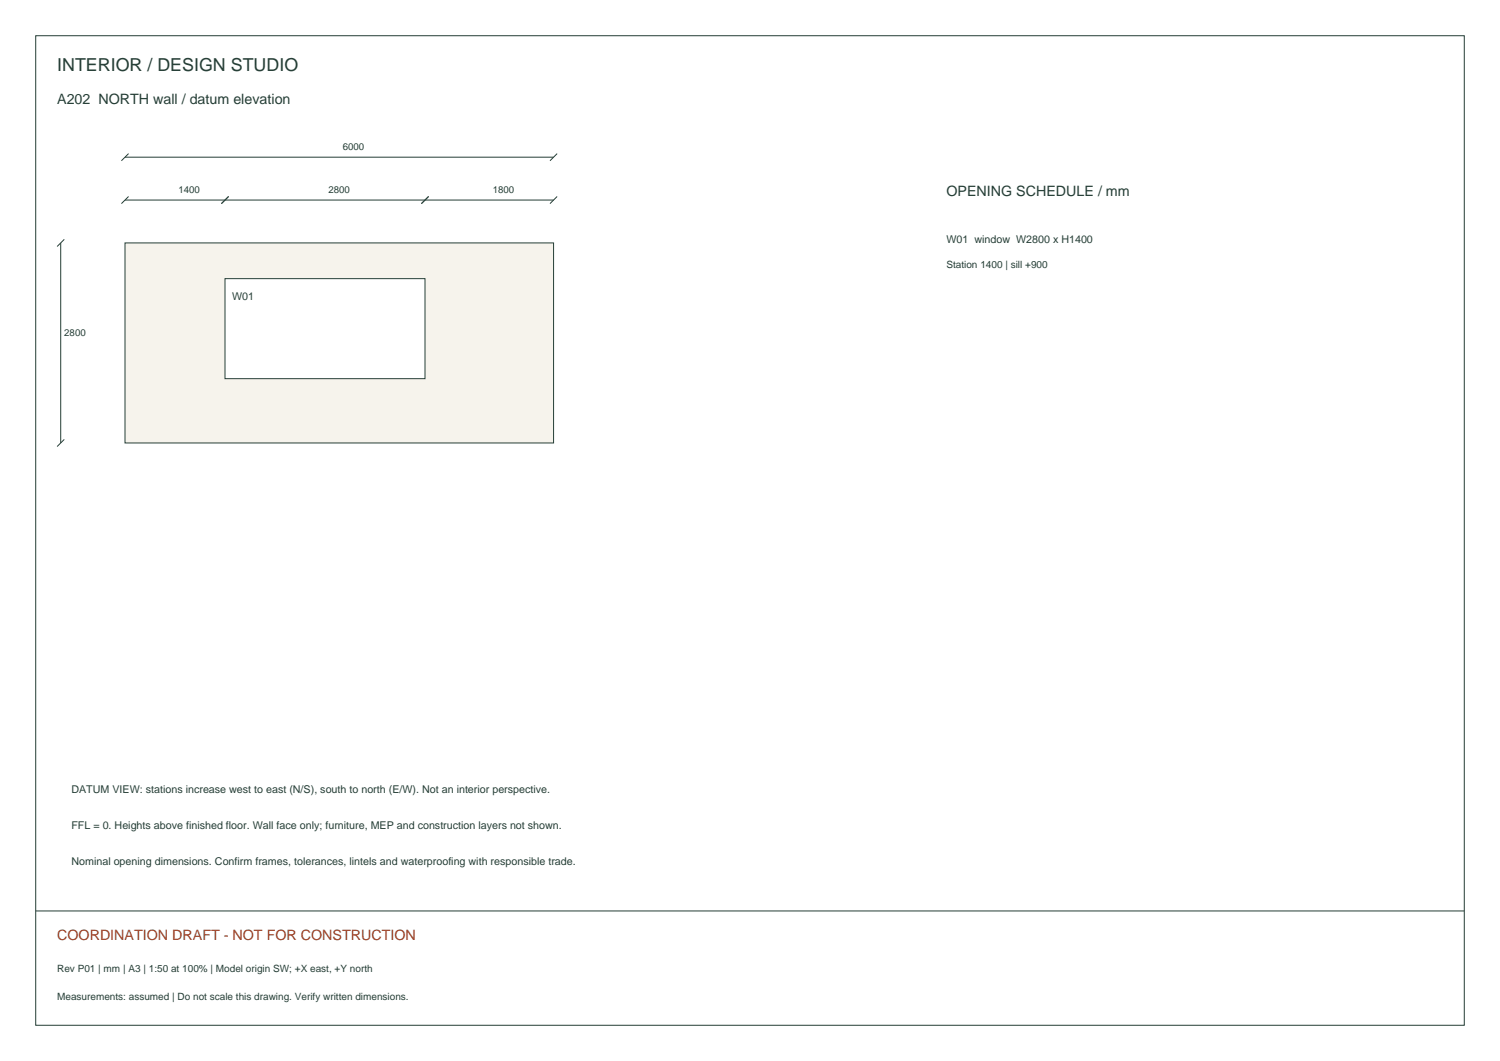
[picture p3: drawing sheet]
<svg xmlns="http://www.w3.org/2000/svg" width="420mm" height="297mm" viewBox="0 0 420 297" stroke-linecap="round" stroke-linejoin="round" font-family="sans-serif">
<defs><g id="words">
<text font-size="5" fill="#253e36" x="16" y="20">INTERIOR / DESIGN STUDIO</text>
<g font-size="4" fill="#253e36">
<text x="16" y="29">A202 NORTH wall / datum elevation</text>
<text x="265" y="55">OPENING SCHEDULE / mm</text>
</g>
<text font-size="4" fill="#9b3f24" x="16" y="263">COORDINATION DRAFT - NOT FOR CONSTRUCTION</text>
<g font-size="3" fill="#253e36">
<text x="265" y="68">W01 window W2800 x H1400</text>
<text x="65" y="84">W01</text>
<text x="20" y="222">DATUM VIEW: stations increase west to east (N/S), south to north (E/W). Not an interior perspective.</text>
<text x="20" y="232">FFL = 0. Heights above finished floor. Wall face only; furniture, MEP and construction layers not shown.</text>
<text x="20" y="242">Nominal opening dimensions. Confirm frames, tolerances, lintels and waterproofing with responsible trade.</text>
</g>
<g font-size="2.8" fill="#253e36">
<text x="265" y="75">Station 1400 | sill +900</text>
<text x="16" y="272">Rev P01 | mm | A3 | 1:50 at 100% | Model origin SW; +X east, +Y north</text>
<text x="16" y="280">Measurements: assumed | Do not scale this drawing. Verify written dimensions.</text>
</g>
<g font-size="2.7" fill="#253e36">
<text x="96" y="42">6000</text>
<text x="50" y="54">1400</text>
<text x="92" y="54">2800</text>
<text x="138" y="54">1800</text>
<text x="18" y="94">2800</text>
</g>
</g></defs>
<path d="M10 10h400v277h-400zM10 255h400" fill="none" stroke="#253e36" stroke-width=".28"/>
<path d="M35 68h120v56h-120z" fill-rule="evenodd" fill="#f6f3ec" stroke="#253e36" stroke-width=".28"/>
<path d="M35 56h120M35 44h120M36 55l-2 2M36 43l-2 2M64 55l-2 2M120 55l-2 2M156 55l-2 2M156 43l-2 2M17 68v56M18 67l-2 2M18 123l-2 2" fill="none" stroke="#253e36" stroke-width=".28"/>
<path d="M63 78h56v28h-56z" fill-rule="evenodd" fill="#fff" stroke="#253e36" stroke-width=".28"/>
<use href="#words"/>
</svg>
